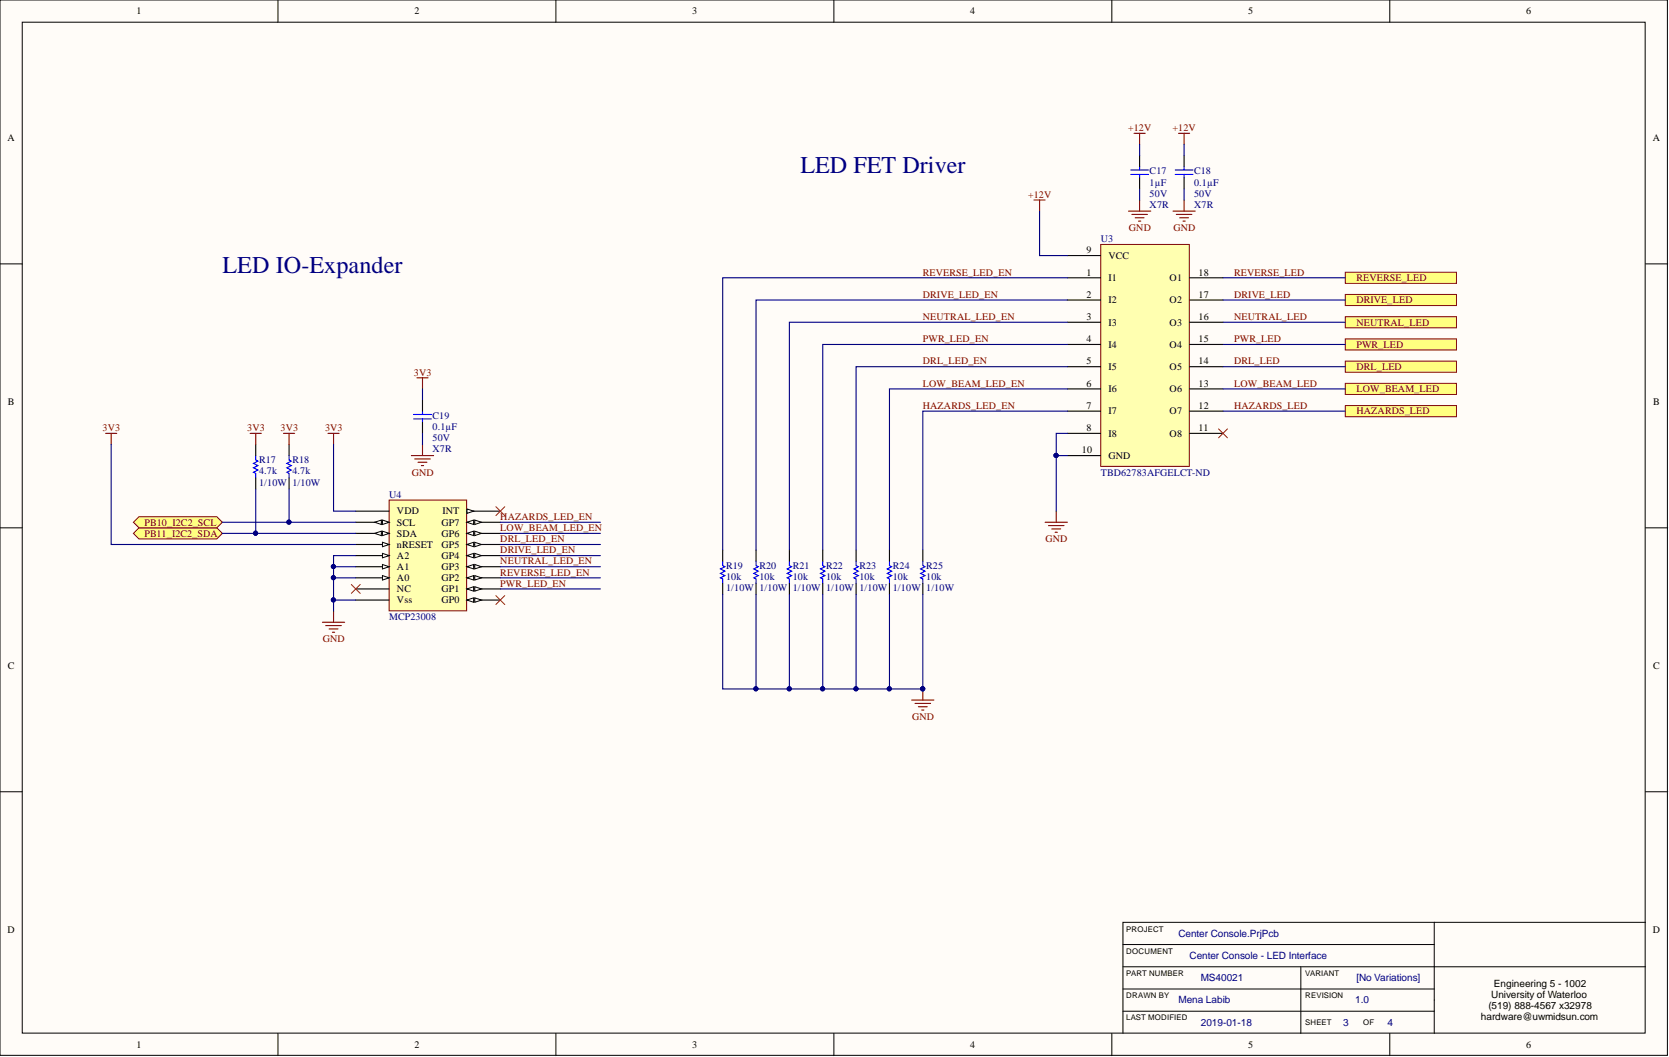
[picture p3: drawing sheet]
<svg xmlns="http://www.w3.org/2000/svg" width="381mm" height="241mm" viewBox="0 0 381 241" stroke-linecap="round" stroke-linejoin="round" font-family="sans-serif">
<defs><g id="words">
<g font-size="5.5" fill="#000080">
<text x="182.7" y="39.4">LED FET Driver</text>
<text x="50.8" y="62.2">LED IO-Expander</text>
</g>
<g font-size="2.3">
<text x="31.1" y="3.3">1</text>
<text x="94.6" y="3.3">2</text>
<text x="158" y="3.3">3</text>
<text x="221.5" y="3.3">4</text>
<text x="284.9" y="3.3">5</text>
<text x="348.4" y="3.3">6</text>
<text x="1.7" y="32.1">A</text>
<text x="377.3" y="32.1">A</text>
<text x="248.1" y="57.8">9</text>
<text x="253" y="59.1">VCC</text>
<text x="248.1" y="62.9">1</text>
<text x="253" y="64.2">I1</text>
<text x="267" y="64.2">O1</text>
<text x="273.6" y="62.9">18</text>
<text x="248.1" y="68">2</text>
<text x="253" y="69.3">I2</text>
<text x="267" y="69.3">O2</text>
<text x="273.6" y="68">17</text>
<text x="248.1" y="73.1">3</text>
<text x="253" y="74.3">I3</text>
<text x="267" y="74.3">O3</text>
<text x="273.6" y="73.1">16</text>
<text x="248.1" y="78.1">4</text>
<text x="248.1" y="83.2">5</text>
<text x="253" y="79.4">I4</text>
<text x="267" y="79.4">O4</text>
<text x="273.6" y="83.2">14</text>
<text x="273.6" y="78.1">15</text>
<text x="248.1" y="88.3">6</text>
<text x="253" y="84.5">I5</text>
<text x="253" y="89.5">I6</text>
<text x="267" y="89.5">O6</text>
<text x="267" y="84.5">O5</text>
<text x="273.6" y="88.3">13</text>
<text x="1.8" y="92.4">B</text>
<text x="248.1" y="93.4">7</text>
<text x="253" y="94.6">I7</text>
<text x="267" y="94.6">O7</text>
<text x="273.6" y="93.4">12</text>
<text x="377.4" y="92.4">B</text>
<text x="248.1" y="98.4">8</text>
<text x="253" y="99.7">I8</text>
<text x="267" y="99.7">O8</text>
<text x="273.6" y="98.4">11</text>
<text x="247" y="103.5">10</text>
<text x="253" y="104.8">GND</text>
<text x="90.6" y="117.5">VDD</text>
<text x="90.6" y="120">SCL</text>
<text x="100.8" y="120">GP7</text>
<text x="101" y="117.5">INT</text>
<text x="90.6" y="125.1">nRESET</text>
<text x="90.6" y="122.5">SDA</text>
<text x="100.8" y="122.5">GP6</text>
<text x="100.8" y="125.1">GP5</text>
<text x="90.6" y="130.1">A1</text>
<text x="90.6" y="127.6">A2</text>
<text x="100.8" y="127.6">GP4</text>
<text x="100.8" y="130.1">GP3</text>
<text x="90.6" y="137.7">Vss</text>
<text x="90.6" y="132.7">A0</text>
<text x="90.6" y="135.2">NC</text>
<text x="100.8" y="132.7">GP2</text>
<text x="100.8" y="135.2">GP1</text>
<text x="100.8" y="137.7">GP0</text>
<text x="1.8" y="152.6">C</text>
<text x="377.4" y="152.6">C</text>
<text x="1.7" y="212.9">D</text>
<text x="377.3" y="212.9">D</text>
<text x="340.4" y="227.8">University of Waterloo</text>
<text x="341" y="225.3">Engineering 5 - 1002</text>
<text x="338.1" y="232.9">hardware@uwmidsun.com</text>
<text x="339.8" y="230.3">(519) 888-4567 x32978</text>
<text x="31.1" y="239.2">1</text>
<text x="94.6" y="239.2">2</text>
<text x="158" y="239.2">3</text>
<text x="221.5" y="239.2">4</text>
<text x="284.9" y="239.2">5</text>
<text x="348.4" y="239.2">6</text>
</g>
<g font-size="2.3" fill="#800000">
<text x="257.5" y="29.9">+12V</text>
<text x="267.7" y="29.9">+12V</text>
<text x="234.7" y="45.2">+12V</text>
<text x="257.7" y="52.8">GND</text>
<text x="267.9" y="52.8">GND</text>
<text x="210.7" y="62.9">REVERSE_LED_EN</text>
<text x="281.7" y="62.9">REVERSE_LED</text>
<text x="309.6" y="64.2">REVERSE_LED</text>
<text x="210.7" y="68">DRIVE_LED_EN</text>
<text x="281.7" y="68">DRIVE_LED</text>
<text x="309.6" y="69.3">DRIVE_LED</text>
<text x="210.7" y="73.1">NEUTRAL_LED_EN</text>
<text x="281.7" y="73.1">NEUTRAL_LED</text>
<text x="309.6" y="74.3">NEUTRAL_LED</text>
<text x="210.7" y="78.1">PWR_LED_EN</text>
<text x="210.7" y="83.2">DRL_LED_EN</text>
<text x="281.7" y="78.1">PWR_LED</text>
<text x="281.7" y="83.2">DRL_LED</text>
<text x="309.6" y="79.4">PWR_LED</text>
<text x="94.5" y="85.7">3V3</text>
<text x="210.7" y="88.3">LOW_BEAM_LED_EN</text>
<text x="281.7" y="88.3">LOW_BEAM_LED</text>
<text x="309.6" y="84.5">DRL_LED</text>
<text x="309.6" y="89.5">LOW_BEAM_LED</text>
<text x="210.7" y="93.4">HAZARDS_LED_EN</text>
<text x="281.7" y="93.4">HAZARDS_LED</text>
<text x="309.6" y="94.6">HAZARDS_LED</text>
<text x="23.4" y="98.4">3V3</text>
<text x="56.4" y="98.4">3V3</text>
<text x="64" y="98.4">3V3</text>
<text x="74.2" y="98.4">3V3</text>
<text x="94" y="108.6">GND</text>
<text x="33" y="120">PB10_I2C2_SCL</text>
<text x="114.2" y="118.7">HAZARDS_LED_EN</text>
<text x="33" y="122.5">PB11_I2C2_SDA</text>
<text x="114.2" y="123.8">DRL_LED_EN</text>
<text x="114.2" y="121.3">LOW_BEAM_LED_EN</text>
<text x="238.7" y="123.8">GND</text>
<text x="114.2" y="131.4">REVERSE_LED_EN</text>
<text x="114.2" y="128.9">NEUTRAL_LED_EN</text>
<text x="114.2" y="126.3">DRIVE_LED_EN</text>
<text x="114.2" y="133.9">PWR_LED_EN</text>
<text x="73.7" y="146.6">GND</text>
<text x="208.2" y="164.4">GND</text>
</g>
<g font-size="2.3" fill="#000080">
<text x="262.4" y="39.8">C17</text>
<text x="272.6" y="39.8">C18</text>
<text x="262.4" y="42.4">1µF</text>
<text x="262.4" y="44.9">50V</text>
<text x="262.4" y="47.4">X7R</text>
<text x="272.6" y="42.4">0.1µF</text>
<text x="272.6" y="44.9">50V</text>
<text x="272.6" y="47.4">X7R</text>
<text x="251.3" y="55.3">U3</text>
<text x="98.7" y="95.6">C19</text>
<text x="98.7" y="98.2">0.1µF</text>
<text x="98.7" y="100.7">50V</text>
<text x="59.1" y="105.8">R17</text>
<text x="66.8" y="105.8">R18</text>
<text x="98.7" y="103.2">X7R</text>
<text x="59.1" y="108.3">4.7k</text>
<text x="59.1" y="110.9">1/10W</text>
<text x="66.8" y="108.3">4.7k</text>
<text x="66.8" y="110.9">1/10W</text>
<text x="88.8" y="113.6">U4</text>
<text x="251.3" y="108.6">TBD62783AFGELCT-ND</text>
<text x="165.7" y="129.9">R19</text>
<text x="173.4" y="129.9">R20</text>
<text x="181" y="129.9">R21</text>
<text x="188.6" y="129.9">R22</text>
<text x="196.2" y="129.9">R23</text>
<text x="203.8" y="129.9">R24</text>
<text x="211.4" y="129.9">R25</text>
<text x="165.7" y="132.4">10k</text>
<text x="165.7" y="135">1/10W</text>
<text x="173.4" y="132.4">10k</text>
<text x="173.4" y="135">1/10W</text>
<text x="181" y="132.4">10k</text>
<text x="181" y="135">1/10W</text>
<text x="188.6" y="132.4">10k</text>
<text x="188.6" y="135">1/10W</text>
<text x="196.2" y="132.4">10k</text>
<text x="196.2" y="135">1/10W</text>
<text x="203.8" y="132.4">10k</text>
<text x="203.8" y="135">1/10W</text>
<text x="211.4" y="132.4">10k</text>
<text x="211.4" y="135">1/10W</text>
<text x="88.8" y="141.6">MCP23008</text>
<text x="269" y="213.9">Center Console.PrjPcb</text>
<text x="271.6" y="218.9">Center Console - LED Interface</text>
<text x="274.1" y="224">MS40021</text>
<text x="309.6" y="224">[No Variations]</text>
<text x="269" y="229.1">Mena Labib</text>
<text x="309.4" y="229.1">1.0</text>
<text x="274.1" y="234.1">2019-01-18</text>
<text x="306.6" y="234.1">3</text>
<text x="316.8" y="234.1">4</text>
</g>
<g font-size="1.8">
<text x="257.1" y="212.7">PROJECT</text>
<text x="257.1" y="217.7">DOCUMENT</text>
<text x="257.1" y="227.9">DRAWN BY</text>
<text x="257.1" y="222.8">PART NUMBER</text>
<text x="298" y="227.9">REVISION</text>
<text x="298" y="222.8">VARIANT</text>
<text x="257.1" y="233">LAST MODIFIED</text>
<text x="298" y="234">SHEET</text>
<text x="311.2" y="234">OF</text>
</g>
</g></defs>
<g fill="#fffcf8" stroke="#000" stroke-width=".23">
<path d="M0 0h380.6v240.9h-380.6z"/>
<path d="M5.1 5.1h370.5v230.7h-370.5z"/>
</g>
<g fill="none" stroke="#000" stroke-width=".23">
<path d="M63.5 0v5.1M126.9 0v5.1M190.4 0v5.1M253.8 0v5.1M317.3 0v5.1M0 60.2h5.1M375.6 60.2h5.1M0 120.5h5.1M375.6 120.5h5.1M0 180.7h5.1M375.6 180.7h5.1M256.3 215.6h71.1"/>
<path d="M327.4 210.6h-71.1v25.3M327.4 210.6v25.3M327.4 210.6h48.2M63.5 235.9v5.1M126.9 235.9v5.1M190.4 235.9v5.1M253.8 235.9v5.1M256.3 230.9h71.1M256.3 220.7h119.3M256.3 225.8h71.1M297 220.7v15.2M317.3 235.9v5.1"/>
</g>
<path d="M251.3 55.8h20.2v50.7h-20.2z" fill="#ffffb0" stroke="#800000" stroke-width=".23"/>
<g fill="none" stroke="#000" stroke-width=".25">
<path d="M243.7 58.3h7.6M243.7 63.4h7.6M243.7 68.5h7.6M243.7 73.6h7.6M243.7 78.6h7.6M271.6 63.4h7.6M271.6 68.5h7.6M271.6 73.6h7.6M271.6 78.6h7.6M243.7 83.7h7.6M243.7 88.8h7.6M243.7 93.9h7.6"/>
<path d="M243.7 98.9h7.6M271.6 83.7h7.6M271.6 88.8h7.6M271.6 93.9h7.6M271.6 98.9h7.6M243.7 104h7.6"/>
</g>
<g fill="#ffff80" stroke="#800000" stroke-width=".23">
<path d="M307.1 92.6h25.4v2.5h-25.4z" fill-rule="evenodd"/>
<path d="M307.1 82.4h25.4v2.6h-25.4z" fill-rule="evenodd"/>
<path d="M307.1 72.3h25.4v2.5h-25.4z" fill-rule="evenodd"/>
<path d="M307.1 77.4h25.4v2.5h-25.4z" fill-rule="evenodd"/>
<path d="M307.1 67.2h25.4v2.6h-25.4z" fill-rule="evenodd"/>
<path d="M307.1 62.1h25.4v2.6h-25.4z" fill-rule="evenodd"/>
</g>
<path d="M278.2 97.9l2 2M280.2 97.9l-2 2" fill="none" stroke="#f00" stroke-width=".23"/>
<path d="M236 45.7h2.6M237.3 45.7v2.5M238.6 119.2h5.1M239.3 120h3.6M241.1 116.7v2.5M240.1 120.7h2M240.9 121.5h.5" fill="none" stroke="#800000" stroke-width=".25"/>
<path d="M307.1 87.5h25.4v2.6h-25.4z" fill-rule="evenodd" fill="#ffff80" stroke="#800000" stroke-width=".23"/>
<path d="M88.8 114.2h17.7v25.2h-17.7z" fill="#ffffb0" stroke="#800000" stroke-width=".23"/>
<path d="M81.2 116.7h7.6M106.6 119.2h7.6" fill="none" stroke="#000" stroke-width=".25"/>
<path d="M106.6 119.2l1.5-.5v1z" fill="#fffcf8"/>
<path d="M106.6 119.2l1.5-.5v1z" fill="none" stroke="#000" stroke-width=".23"/>
<path d="M108.4 118.7l1.5 .5-1.5 .5z" fill="#fffcf8"/>
<path d="M108.4 118.7l1.5 .5-1.5 .5z" fill="none" stroke="#000" stroke-width=".23"/>
<path d="M106.6 121.8h7.6" fill="none" stroke="#000" stroke-width=".25"/>
<path d="M106.6 121.8l1.5-.5v1z" fill="#fffcf8"/>
<path d="M106.6 121.8l1.5-.5v1z" fill="none" stroke="#000" stroke-width=".23"/>
<path d="M108.4 121.3l1.5 .5-1.5 .5z" fill="#fffcf8"/>
<path d="M108.4 121.3l1.5 .5-1.5 .5z" fill="none" stroke="#000" stroke-width=".23"/>
<path d="M106.6 124.3h7.6" fill="none" stroke="#000" stroke-width=".25"/>
<path d="M106.6 124.3l1.5-.5v1z" fill="#fffcf8"/>
<path d="M106.6 124.3l1.5-.5v1z" fill="none" stroke="#000" stroke-width=".23"/>
<path d="M108.4 123.8l1.5 .5-1.5 .5z" fill="#fffcf8"/>
<path d="M108.4 123.8l1.5 .5-1.5 .5z" fill="none" stroke="#000" stroke-width=".23"/>
<path d="M106.6 126.8h7.6" fill="none" stroke="#000" stroke-width=".25"/>
<path d="M106.6 126.8l1.5-.5v1z" fill="#fffcf8"/>
<path d="M106.6 126.8l1.5-.5v1z" fill="none" stroke="#000" stroke-width=".23"/>
<path d="M108.4 126.3l1.5 .5-1.5 .5z" fill="#fffcf8"/>
<path d="M108.4 126.3l1.5 .5-1.5 .5z" fill="none" stroke="#000" stroke-width=".23"/>
<path d="M106.6 129.4h7.6" fill="none" stroke="#000" stroke-width=".25"/>
<path d="M106.6 129.4l1.5-.5v1z" fill="#fffcf8"/>
<path d="M106.6 129.4l1.5-.5v1z" fill="none" stroke="#000" stroke-width=".23"/>
<path d="M108.4 128.9l1.5 .5-1.5 .5z" fill="#fffcf8"/>
<path d="M108.4 128.9l1.5 .5-1.5 .5z" fill="none" stroke="#000" stroke-width=".23"/>
<path d="M106.6 131.9h7.6" fill="none" stroke="#000" stroke-width=".25"/>
<path d="M106.6 131.9l1.5-.5v1z" fill="#fffcf8"/>
<path d="M106.6 131.9l1.5-.5v1z" fill="none" stroke="#000" stroke-width=".23"/>
<path d="M108.4 131.4l1.5 .5-1.5 .5z" fill="#fffcf8"/>
<path d="M108.4 131.4l1.5 .5-1.5 .5z" fill="none" stroke="#000" stroke-width=".23"/>
<path d="M106.6 134.4h7.6" fill="none" stroke="#000" stroke-width=".25"/>
<path d="M106.6 134.4l1.5-.5v1.1z" fill="#fffcf8"/>
<path d="M106.6 134.4l1.5-.5v1.1z" fill="none" stroke="#000" stroke-width=".23"/>
<path d="M108.4 133.9l1.5 .5-1.5 .6z" fill="#fffcf8"/>
<path d="M108.4 133.9l1.5 .5-1.5 .6z" fill="none" stroke="#000" stroke-width=".23"/>
<path d="M106.6 137h7.6" fill="none" stroke="#000" stroke-width=".25"/>
<path d="M106.6 137l1.5-.5v1z" fill="#fffcf8"/>
<path d="M106.6 137l1.5-.5v1z" fill="none" stroke="#000" stroke-width=".23"/>
<path d="M108.4 136.5l1.5 .5-1.5 .5z" fill="#fffcf8"/>
<path d="M108.4 136.5l1.5 .5-1.5 .5z" fill="none" stroke="#000" stroke-width=".23"/>
<path d="M106.6 116.7h7.6" fill="none" stroke="#000" stroke-width=".25"/>
<path d="M106.6 116.2l1.5 .5-1.5 .5z" fill="#fffcf8"/>
<path d="M106.6 116.2l1.5 .5-1.5 .5z" fill="none" stroke="#000" stroke-width=".23"/>
<path d="M81.2 137h7.6M81.2 131.9h7.6" fill="none" stroke="#000" stroke-width=".25"/>
<path d="M87.3 131.4l1.5 .5-1.5 .5z" fill="#fffcf8"/>
<path d="M87.3 131.4l1.5 .5-1.5 .5z" fill="none" stroke="#000" stroke-width=".23"/>
<path d="M81.2 129.4h7.6" fill="none" stroke="#000" stroke-width=".25"/>
<path d="M87.3 128.9l1.5 .5-1.5 .5z" fill="#fffcf8"/>
<path d="M87.3 128.9l1.5 .5-1.5 .5z" fill="none" stroke="#000" stroke-width=".23"/>
<path d="M81.2 124.3h7.6" fill="none" stroke="#000" stroke-width=".25"/>
<path d="M87.3 123.8l1.5 .5-1.5 .5z" fill="#fffcf8"/>
<path d="M87.3 123.8l1.5 .5-1.5 .5z" fill="none" stroke="#000" stroke-width=".23"/>
<path d="M81.2 119.2h7.6M81.2 134.4h7.6" fill="none" stroke="#000" stroke-width=".25"/>
<path d="M87.3 118.7l1.5 .5-1.5 .5z" fill="#fffcf8"/>
<path d="M87.3 118.7l1.5 .5-1.5 .5z" fill="none" stroke="#000" stroke-width=".23"/>
<path d="M85.5 119.2l1.6-.5v1z" fill="#fffcf8"/>
<path d="M85.5 119.2l1.6-.5v1z" fill="none" stroke="#000" stroke-width=".23"/>
<path d="M81.2 121.8h7.6" fill="none" stroke="#000" stroke-width=".25"/>
<path d="M87.3 121.3l1.5 .5-1.5 .5z" fill="#fffcf8"/>
<path d="M87.3 121.3l1.5 .5-1.5 .5z" fill="none" stroke="#000" stroke-width=".23"/>
<path d="M85.5 121.8l1.6-.5v1z" fill="#fffcf8"/>
<path d="M85.5 121.8l1.6-.5v1z" fill="none" stroke="#000" stroke-width=".23"/>
<path d="M81.2 126.8h7.6" fill="none" stroke="#000" stroke-width=".25"/>
<path d="M87.3 126.3l1.5 .5-1.5 .5z" fill="#fffcf8"/>
<path d="M87.3 126.3l1.5 .5-1.5 .5z" fill="none" stroke="#000" stroke-width=".23"/>
<path d="M113.2 115.7l2 2M115.2 115.7l-2 2M80.2 133.4l2 2.1M82.2 133.4l-2 2.1M113.2 136l2 2M115.2 136l-2 2" fill="none" stroke="#f00" stroke-width=".23"/>
<g fill="none" stroke="#800000" stroke-width=".25">
<path d="M258.9 30.4h2.5M260.2 30.4v2.6M269 30.4h2.6M270.3 30.4v2.6M257.6 48.2h5.1M258.4 49h3.5M259.1 49.7h2.1M259.9 50.5h.5M260.2 45.7v2.5M267.8 48.2h5M268.5 49h3.6M269.3 49.7h2"/>
<path d="M270.1 50.5h.5M270.3 45.7v2.5M57.1 98.9h2.5M58.4 98.9v2.6M64.7 98.9h2.6M66 98.9v2.6M74.9 98.9h2.5M76.1 98.9v2.6M95.2 86.2h2.5M96.4 86.2v2.6M93.9 104h5.1M94.7 104.8h3.5"/>
<path d="M95.4 105.5h2.1M96.2 106.3h.5M96.4 101.5v2.5M76.1 139.5v2.6M73.6 142.1h5.1M74.4 142.8h3.5M75.1 143.6h2.1M75.9 144.3h.5"/>
</g>
<g fill="none" stroke="#00f" stroke-width=".25">
<path d="M258.1 39.8h4.1M258.1 38.8h4.1M260.2 38v.8M260.2 39.8v.8M268.3 39.8h4M268.3 38.8h4M270.3 38v.8M270.3 39.8v.8M94.4 95.6h4.1M94.4 94.6h4.1M96.4 93.9v.7M96.4 95.6v.8"/>
<path d="M58.4 104v1l.5 .3-1 .5 1 .5-1 .5 1 .5-1 .5 .5 .3v1M66 104v1l.5 .3-1 .5 1 .5-1 .5 1 .5-1 .5 .5 .3v1"/>
</g>
<path d="M260.2 35.5v2.5M270.3 35.5v2.5M260.2 40.6v2.5M270.3 40.6v2.5M96.4 91.3v2.6M96.4 96.4v2.5M58.4 101.5v2.5M58.4 109.1v2.5M66 101.5v2.5M66 109.1v2.5" fill="none" stroke="#000" stroke-width=".25"/>
<g fill="#ffff80" stroke="#800000" stroke-width=".23">
<path d="M30.5 121.8l1.2-1.3h17.8l1.3 1.3-1.3 1.2h-17.8z" fill-rule="evenodd"/>
<path d="M30.5 119.2l1.2-1.2h17.8l1.3 1.2-1.3 1.3h-17.8z" fill-rule="evenodd"/>
</g>
<path d="M24.1 98.9h2.5M25.4 98.9v2.6M208.1 159.8h5.1M210.7 157.3v2.5M208.9 160.6h3.5M209.6 161.3h2.1M210.4 162.1h.5" fill="none" stroke="#800000" stroke-width=".25"/>
<g fill="#000080" stroke="#000080" stroke-width=".23">
<circle cx="210.6" cy="157.2" r=".47"/>
<circle cx="76.1" cy="136.9" r=".47"/>
<circle cx="76.1" cy="131.9" r=".47"/>
<circle cx="76.1" cy="129.3" r=".47"/>
<circle cx="241.1" cy="104" r=".47"/>
<circle cx="66" cy="119.2" r=".47"/>
<circle cx="58.3" cy="121.7" r=".47"/>
<circle cx="195.4" cy="157.2" r=".47"/>
<circle cx="172.6" cy="157.2" r=".47"/>
<circle cx="180.2" cy="157.2" r=".47"/>
<circle cx="187.8" cy="157.2" r=".47"/>
<circle cx="203" cy="157.2" r=".47"/>
</g>
<path d="M165 128.1v1l.5 .3-1 .5 1 .5-1 .5 1 .5-1 .5 .5 .3v1M172.6 128.1v1l.5 .3-1 .5 1 .5-1 .5 1 .5-1 .5 .5 .3v1M180.2 128.1v1l.5 .3-1 .5 1 .5-1 .5 1 .5-1 .5 .5 .3v1M187.8 128.1v1l.5 .3-1 .5 1 .5-1 .5 1 .5-1 .5 .5 .3v1M195.4 128.1v1l.5 .3-1 .5 1 .5-1 .5 1 .5-1 .5 .5 .3v1M203 128.1v1l.6 .3-1.1 .5 1.1 .5-1.1 .5 1.1 .5-1.1 .5 .5 .3v1M210.7 128.1v1l.5 .3-1 .5 1 .5-1 .5 1 .5-1 .5 .5 .3v1" fill="none" stroke="#00f" stroke-width=".25"/>
<g fill="none" stroke="#000" stroke-width=".25">
<path d="M165 125.6v2.5M165 133.2v2.5M172.6 125.6v2.5M172.6 133.2v2.5M180.2 125.6v2.5M180.2 133.2v2.5M187.8 125.6v2.5M187.8 133.2v2.5M195.4 125.6v2.5M195.4 133.2v2.5M203 125.6v2.5M203 133.2v2.5"/>
<path d="M210.7 125.6v2.5M210.7 133.2v2.5"/>
</g>
<g fill="none" stroke="#000080" stroke-width=".25">
<path d="M260.2 33v2.5M270.3 33v2.5M237.3 48.2v10.1h6.4M260.2 43.1v2.6M270.3 43.1v2.6M243.7 78.6h-55.9v47M243.7 73.6h-63.5v52M243.7 68.5h-71.1v57.1M243.7 63.4h-78.7v62.2M279.2 78.6h27.9M279.2 73.6h27.9M279.2 68.5h27.9"/>
<path d="M279.2 63.4h27.9M96.4 88.8v2.5M96.4 98.9v2.6M243.7 98.9h-2.6v5.1M243.7 93.9h-33v31.7M243.7 88.8h-40.7v36.8M243.7 83.7h-48.3v41.9M279.2 93.9h27.9M279.2 88.8h27.9M279.2 83.7h27.9M25.4 101.5v22.8h55.8M50.8 119.2h30.4"/>
<path d="M58.4 111.6v10.2M66 111.6v7.6M76.1 101.5v15.2h5.1M114.2 119.2h22.9M241.1 104v12.7M241.1 104h2.6M50.8 121.8h30.4M81.2 137h-5.1v2.5M81.2 131.9h-5.1v5.1M81.2 129.4h-5.1v2.5M81.2 126.8h-5.1v2.6M114.2 121.8h22.9"/>
<path d="M114.2 124.3h22.9M114.2 126.8h22.9M114.2 129.4h22.9M114.2 131.9h22.9M114.2 134.4h22.9M165 135.7v21.6h45.7v-21.6M172.6 135.7v21.6M180.2 135.7v21.6M187.8 135.7v21.6M195.4 135.7v21.6M203 135.7v21.6"/>
</g>
<use href="#words"/>
</svg>
